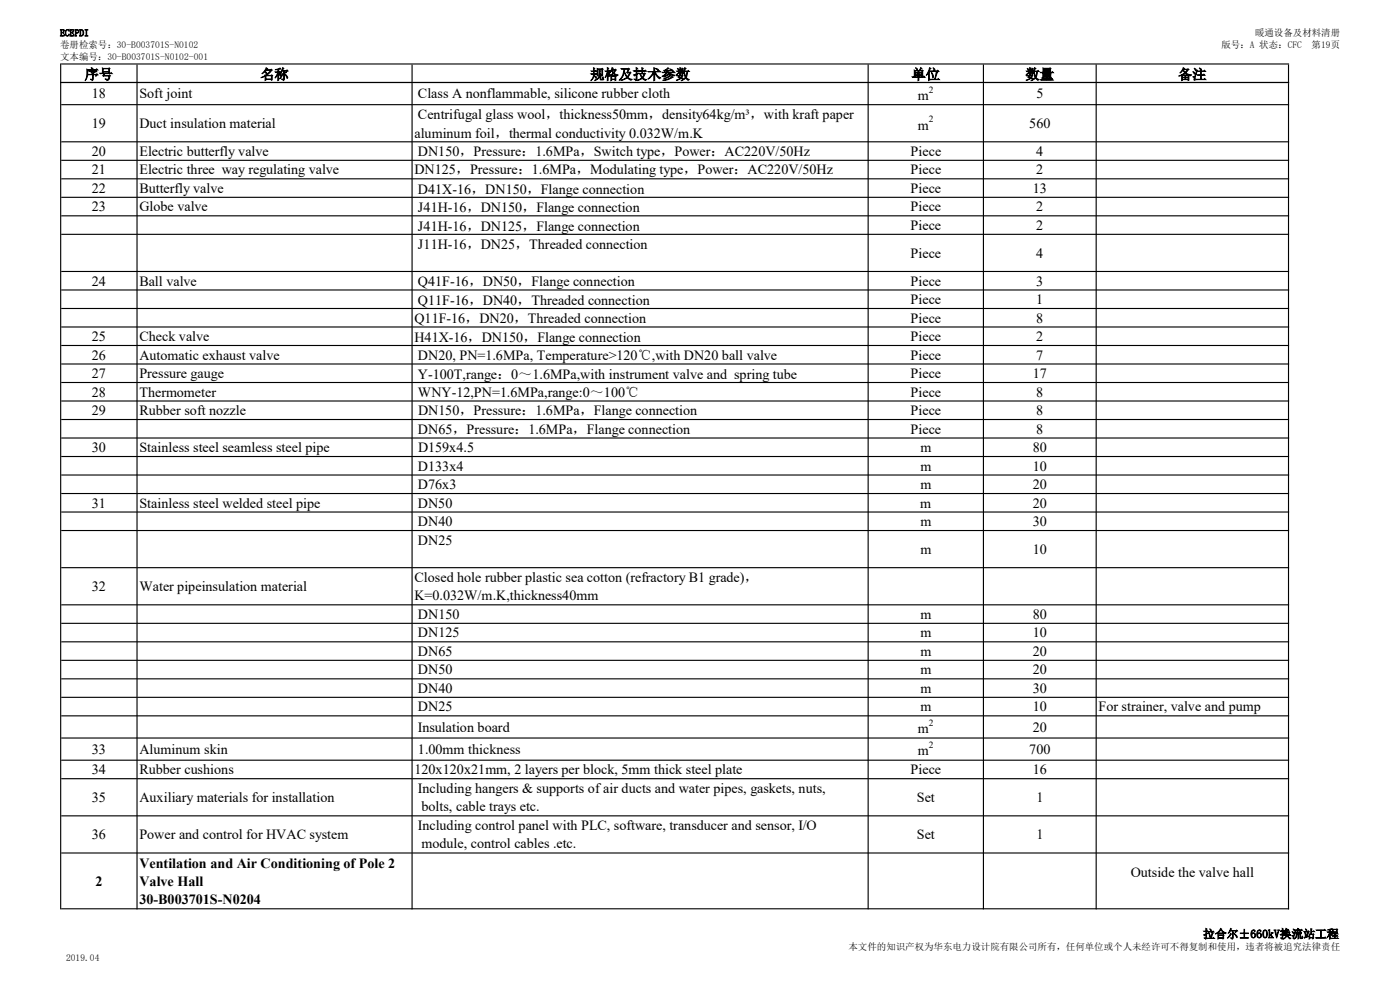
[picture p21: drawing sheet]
<svg xmlns="http://www.w3.org/2000/svg" width="420mm" height="297mm" viewBox="0 0 420 297" stroke-linecap="round" stroke-linejoin="round" font-family="sans-serif">
<defs><g id="words">
<g font-size="4.2">
<text x="25.4" y="23.7">序号</text>
<text x="78.1" y="23.7">名称</text>
<text x="177.1" y="23.7">规格及技术参数</text>
<text x="273.5" y="23.7">单位</text>
<text x="307.7" y="23.7">数量</text>
<text x="353.4" y="23.7">备注</text>
<text x="27.6" y="29.5">18</text>
<text x="41.8" y="29.5">Soft joint</text>
<text x="125.4" y="29.5">Class A nonflammable, silicone rubber cloth</text>
<text x="275.4" y="29.9">m</text>
<text x="310.9" y="29.5">5</text>
<text x="125.4" y="35.8">Centrifugal glass wool，thickness50mm，density64kg/m³，with kraft paper</text>
<text x="27.6" y="38.4">19</text>
<text x="41.8" y="38.4">Duct insulation material</text>
<text x="124.3" y="41.4">aluminum foil，thermal conductivity 0.032W/m.K</text>
<text x="275.4" y="38.8">m</text>
<text x="308.8" y="38.4">560</text>
<text x="27.6" y="46.7">20</text>
<text x="41.8" y="46.7">Electric butterfly valve</text>
<text x="125.4" y="46.7">DN150，Pressure：1.6MPa，Switch type，Power：AC220V/50Hz</text>
<text x="273.2" y="46.7">Piece</text>
<text x="310.9" y="46.7">4</text>
<text x="27.6" y="52.3">21</text>
<text x="41.8" y="52.3">Electric three way regulating valve</text>
<text x="124.3" y="52.3">DN125，Pressure：1.6MPa，Modulating type，Power：AC220V/50Hz</text>
<text x="273.2" y="52.3">Piece</text>
<text x="310.9" y="52.3">2</text>
<text x="27.6" y="57.8">22</text>
<text x="41.8" y="57.8">Butterfly valve</text>
<text x="125.4" y="58">D41X-16，DN150，Flange connection</text>
<text x="273.2" y="57.8">Piece</text>
<text x="309.8" y="57.8">13</text>
<text x="27.6" y="63.4">23</text>
<text x="41.8" y="63.4">Globe valve</text>
<text x="125.4" y="63.5">J41H-16，DN150，Flange connection</text>
<text x="273.2" y="63.4">Piece</text>
<text x="310.9" y="63.4">2</text>
<text x="125.4" y="69.1">J41H-16，DN125，Flange connection</text>
<text x="273.2" y="68.9">Piece</text>
<text x="310.9" y="68.9">2</text>
<text x="125.4" y="74.6">J11H-16，DN25，Threaded connection</text>
<text x="273.2" y="77.3">Piece</text>
<text x="310.9" y="77.3">4</text>
<text x="27.6" y="85.6">24</text>
<text x="41.8" y="85.6">Ball valve</text>
<text x="125.4" y="85.8">Q41F-16，DN50，Flange connection</text>
<text x="273.2" y="85.6">Piece</text>
<text x="310.9" y="85.6">3</text>
<text x="125.4" y="91.3">Q11F-16，DN40，Threaded connection</text>
<text x="273.2" y="91.1">Piece</text>
<text x="310.9" y="91.1">1</text>
<text x="124.3" y="96.9">Q11F-16，DN20，Threaded connection</text>
<text x="273.2" y="96.7">Piece</text>
<text x="310.9" y="96.7">8</text>
<text x="27.6" y="102.2">25</text>
<text x="27.6" y="107.8">26</text>
<text x="41.8" y="102.2">Check valve</text>
<text x="41.8" y="107.8">Automatic exhaust valve</text>
<text x="124.3" y="102.4">H41X-16，DN150，Flange connection</text>
<text x="125.4" y="107.9">DN20, PN=1.6MPa, Temperature&gt;120℃,with DN20 ball valve</text>
<text x="273.2" y="102.2">Piece</text>
<text x="273.2" y="107.8">Piece</text>
<text x="310.9" y="102.2">2</text>
<text x="310.9" y="107.8">7</text>
<text x="27.6" y="113.3">27</text>
<text x="41.8" y="113.3">Pressure gauge</text>
<text x="125.4" y="113.5">Y-100T,range：0～1.6MPa,with instrument valve and spring tube</text>
<text x="273.2" y="113.3">Piece</text>
<text x="309.8" y="113.3">17</text>
<text x="27.6" y="118.9">28</text>
<text x="41.8" y="118.9">Thermometer</text>
<text x="125.4" y="119">WNY-12,PN=1.6MPa,range:0～100℃</text>
<text x="273.2" y="118.9">Piece</text>
<text x="310.9" y="118.9">8</text>
<text x="27.6" y="124.4">29</text>
<text x="41.8" y="124.4">Rubber soft nozzle</text>
<text x="125.4" y="124.4">DN150，Pressure：1.6MPa，Flange connection</text>
<text x="273.2" y="124.4">Piece</text>
<text x="310.9" y="124.4">8</text>
<text x="125.4" y="130">DN65，Pressure：1.6MPa，Flange connection</text>
<text x="273.2" y="130">Piece</text>
<text x="310.9" y="130">8</text>
<text x="27.6" y="135.5">30</text>
<text x="41.8" y="135.5">Stainless steel seamless steel pipe</text>
<text x="125.4" y="135.5">D159x4.5</text>
<text x="276.1" y="135.5">m</text>
<text x="309.8" y="135.5">80</text>
<text x="125.4" y="141.1">D133x4</text>
<text x="276.1" y="141.1">m</text>
<text x="309.8" y="141.1">10</text>
<text x="125.4" y="146.6">D76x3</text>
<text x="276.1" y="146.6">m</text>
<text x="309.8" y="146.6">20</text>
<text x="27.6" y="152.1">31</text>
<text x="41.8" y="152.1">Stainless steel welded steel pipe</text>
<text x="125.4" y="152.1">DN50</text>
<text x="276.1" y="152.1">m</text>
<text x="309.8" y="152.1">20</text>
<text x="125.4" y="157.7">DN40</text>
<text x="276.1" y="157.7">m</text>
<text x="309.8" y="157.7">30</text>
<text x="125.4" y="163.4">DN25</text>
<text x="276.1" y="166">m</text>
<text x="309.8" y="166">10</text>
<text x="27.6" y="177.2">32</text>
<text x="41.8" y="177.2">Water pipeinsulation material</text>
<text x="124.3" y="174.5">Closed hole rubber plastic sea cotton (refractory B1 grade)，</text>
<text x="124.3" y="179.8">K=0.032W/m.K,thickness40mm</text>
<text x="125.4" y="185.5">DN150</text>
<text x="276.1" y="185.5">m</text>
<text x="309.8" y="185.5">80</text>
<text x="125.4" y="191.1">DN125</text>
<text x="276.1" y="191.1">m</text>
<text x="309.8" y="191.1">10</text>
<text x="125.4" y="196.6">DN65</text>
<text x="276.1" y="196.6">m</text>
<text x="309.8" y="196.6">20</text>
<text x="125.4" y="202.1">DN50</text>
<text x="276.1" y="202.1">m</text>
<text x="309.8" y="202.1">20</text>
<text x="125.4" y="207.7">DN40</text>
<text x="276.1" y="207.7">m</text>
<text x="309.8" y="207.7">30</text>
<text x="125.4" y="213.2">DN25</text>
<text x="276.1" y="213.2">m</text>
<text x="309.8" y="213.2">10</text>
<text x="329.6" y="213.2">For strainer, valve and pump</text>
<text x="125.4" y="219.3">Insulation board</text>
<text x="275.4" y="219.8">m</text>
<text x="309.8" y="219.3">20</text>
<text x="27.6" y="226">33</text>
<text x="41.8" y="226">Aluminum skin</text>
<text x="125.4" y="226">1.00mm thickness</text>
<text x="275.4" y="226.4">m</text>
<text x="308.8" y="226">700</text>
<text x="27.6" y="232.1">34</text>
<text x="41.8" y="232.1">Rubber cushions</text>
<text x="124.3" y="232.1">120x120x21mm, 2 layers per block, 5mm thick steel plate</text>
<text x="273.2" y="232.1">Piece</text>
<text x="309.8" y="232.1">16</text>
<text x="125.4" y="237.7">Including hangers &amp; supports of air ducts and water pipes, gaskets, nuts,</text>
<text x="27.6" y="240.4">35</text>
<text x="41.8" y="240.4">Auxiliary materials for installation</text>
<text x="126.4" y="243.1">bolts, cable trays etc.</text>
<text x="275" y="240.4">Set</text>
<text x="310.9" y="240.4">1</text>
<text x="27.6" y="251.5">36</text>
<text x="41.8" y="251.5">Power and control for HVAC system</text>
<text x="125.4" y="248.9">Including control panel with PLC, software, transducer and sensor, I/O</text>
<text x="275" y="251.5">Set</text>
<text x="310.9" y="251.5">1</text>
<text x="126.4" y="254.2">module, control cables .etc.</text>
<text x="41.8" y="260.1">Ventilation and Air Conditioning of Pole 2</text>
<text x="339.2" y="262.8">Outside the valve hall</text>
<text x="28.6" y="265.6">2</text>
<text x="41.8" y="265.6">Valve Hall</text>
<text x="41.8" y="271">30-B003701S-N0204</text>
</g>
<text font-size="3.5" x="360.9" y="281.1">拉合尔±660kV换流站工程</text>
<g font-size="2.8">
<text x="18" y="10.8">ECEPDI</text>
<text x="376.5" y="10.8">暖通设备及材料清册</text>
<text x="18" y="14.4">卷册检索号：30-B003701S-N0102</text>
<text x="18" y="17.9">文本编号：30-B003701S-N0102-001</text>
<text x="366.4" y="14.4">版号：A 状态：CFC</text>
<text x="393.5" y="14.4">第19页</text>
<text x="278.7" y="27.8">2</text>
<text x="278.7" y="36.7">2</text>
<text x="278.7" y="217.6">2</text>
<text x="278.7" y="224.3">2</text>
<text x="254.6" y="284.8">本文件的知识产权为华东电力设计院有限公司所有，任何单位或个人未经许可不得复制和使用，违者将被追究法律责任</text>
<text x="19.8" y="288">2019.04</text>
</g>
</g></defs>
<g fill="#000">
<path d="M18 19h.4v5.9h-.4zM40.9 19.3h.4v5.6h-.4zM123.4 19.3h.4v5.6h-.4zM260.3 19.3h.3v5.6h-.3zM294.9 19.3h.3v5.6h-.3zM328.7 19.3h.3v5.6h-.3zM386.4 19.3h.3v5.6h-.3z" fill-rule="evenodd"/>
<path d="M18.4 19h368.3v.3h-368.3zM18.4 24.6h368.3v.3h-368.3z" fill-rule="evenodd"/>
<path d="M18 24.6h.4v247.9h-.4zM40.9 24.9h.4v247.6h-.4zM123.4 24.9h.4v247.6h-.4zM260.3 24.9h.3v247.6h-.3zM294.9 24.9h.3v247.6h-.3zM328.7 24.9h.3v247.6h-.3zM386.4 24.9h.3v247.6h-.3z" fill-rule="evenodd"/>
<path d="M18.4 24.6h368.3v.3h-368.3zM18.4 31.2h368.3v.3h-368.3zM18.4 42.3h368.3v.4h-368.3zM18.4 47.9h368.3v.3h-368.3zM18.4 53.4h368.3v.4h-368.3zM18.4 59h368.3v.3h-368.3zM18.4 64.5h368.3v.4h-368.3zM18.4 70.1h368.3v.3h-368.3zM18.4 81.2h368.3v.3h-368.3zM18.4 86.7h368.3v.4h-368.3zM18.4 92.3h368.3v.3h-368.3zM18.4 97.8h368.3v.4h-368.3zM18.4 103.4h368.3v.3h-368.3zM18.4 108.9h368.3v.4h-368.3zM18.4 114.5h368.3v.3h-368.3zM18.4 120h368.3v.4h-368.3zM18.4 125.6h368.3v.3h-368.3zM18.4 131.1h368.3v.3h-368.3zM18.4 136.7h368.3v.3h-368.3zM18.4 142.2h368.3v.3h-368.3zM18.4 147.7h368.3v.4h-368.3zM18.4 153.3h368.3v.3h-368.3zM18.4 158.8h368.3v.4h-368.3zM18.4 170h368.3v.3h-368.3zM18.4 181.1h368.3v.3h-368.3zM18.4 186.6h368.3v.4h-368.3zM18.4 192.2h368.3v.3h-368.3zM18.4 197.7h368.3v.4h-368.3zM18.4 203.3h368.3v.3h-368.3zM18.4 208.8h368.3v.4h-368.3zM18.4 214.4h368.3v.3h-368.3zM18.4 221h368.3v.4h-368.3zM18.4 227.7h368.3v.3h-368.3zM18.4 233.2h368.3v.4h-368.3zM18.4 244.3h368.3v.4h-368.3zM18.4 255.5h368.3v.3h-368.3zM18.4 272.2h368.3v.3h-368.3z" fill-rule="evenodd"/>
</g>
<use href="#words"/>
</svg>
